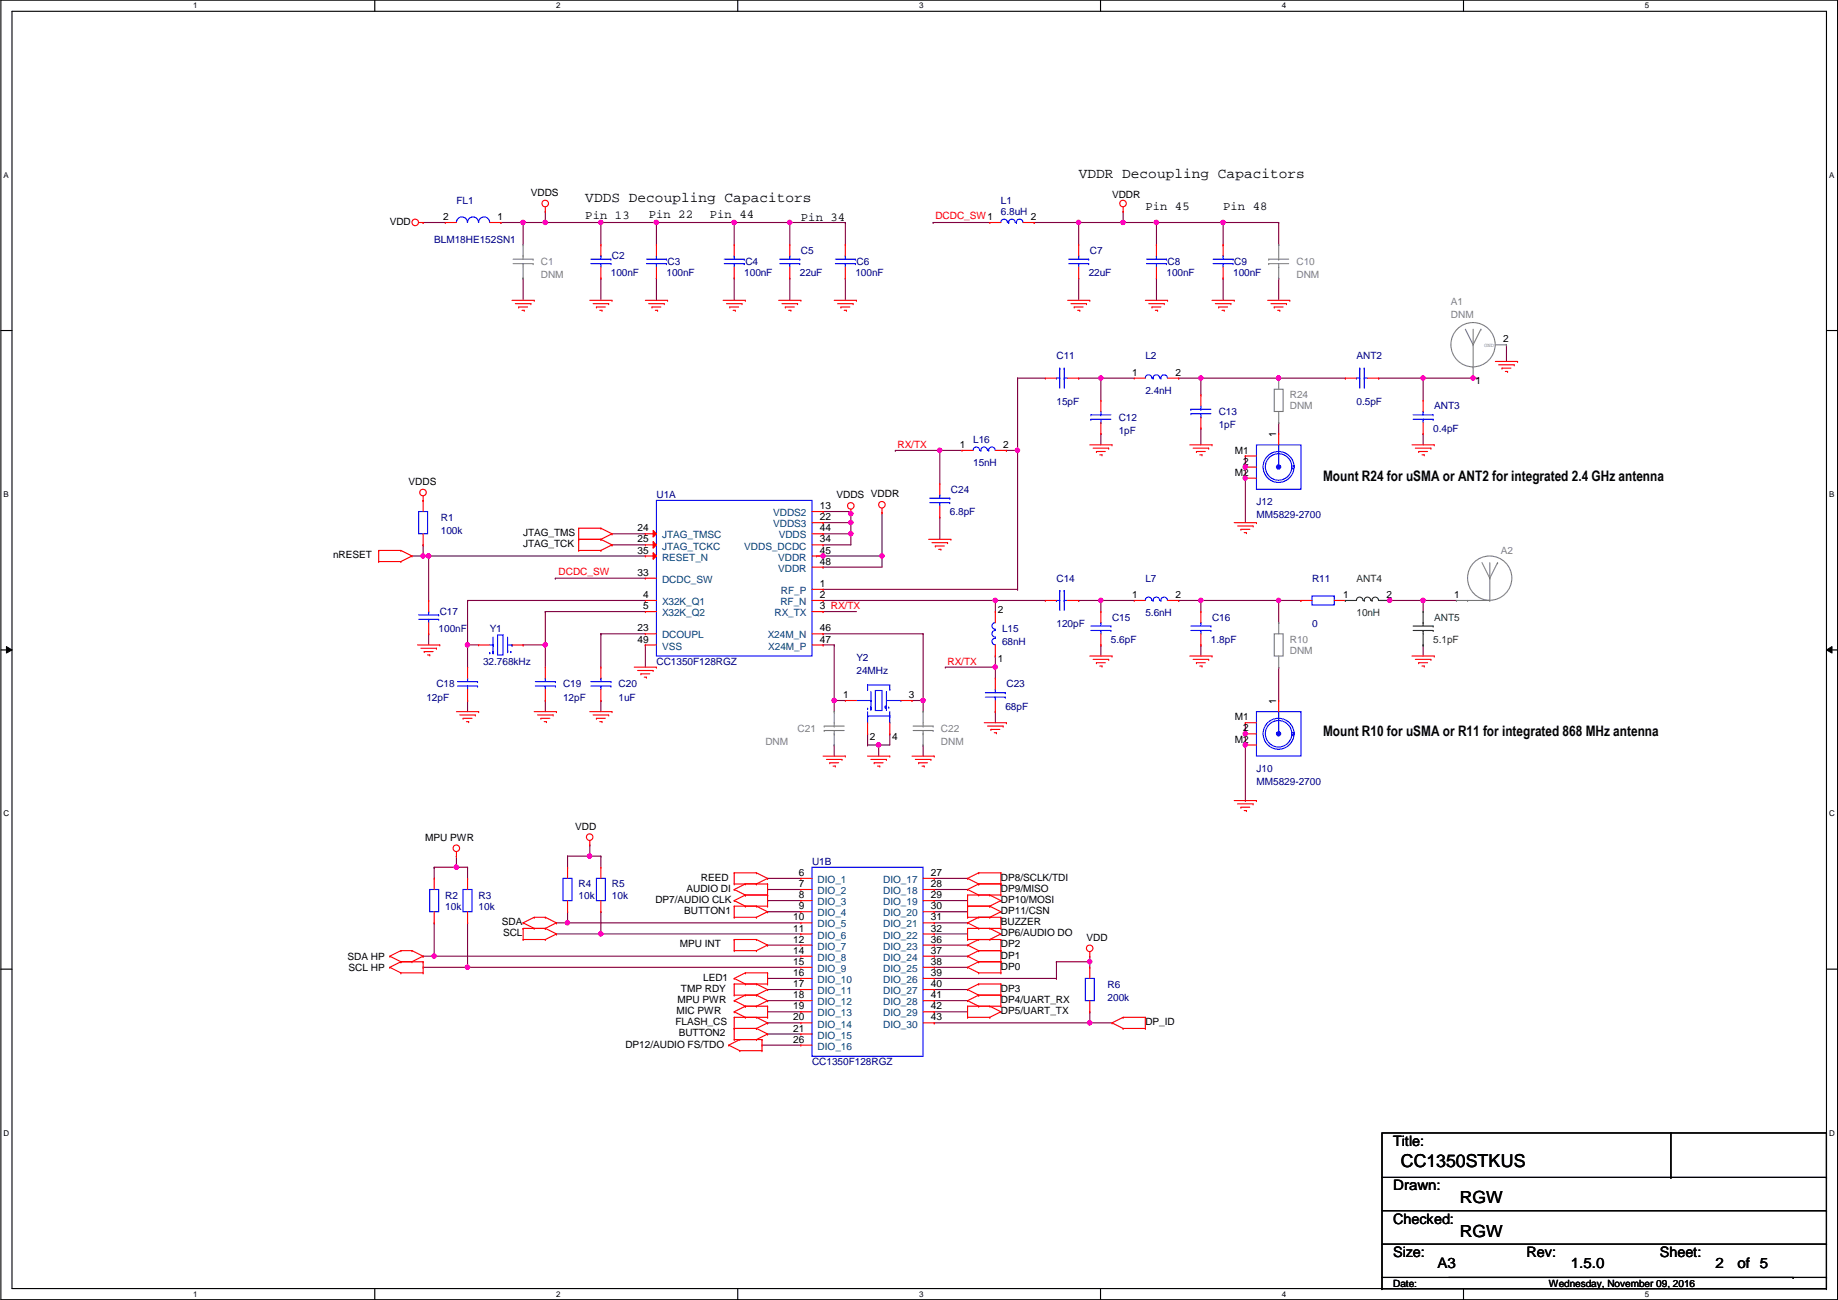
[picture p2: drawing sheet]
<svg xmlns="http://www.w3.org/2000/svg" width="420mm" height="297mm" viewBox="0 0 420 297" stroke-linecap="round" stroke-linejoin="round" font-family="sans-serif">
<defs><g id="words">
<text font-size="4.1" x="320.2" y="266.6">CC1350STKUS</text>
<g font-size="3.8">
<text x="333.7" y="275">RGW</text>
<text x="333.7" y="282.6">RGW</text>
</g>
<g font-size="3.3">
<text x="246.6" y="40.8">VDDR Decoupling Capacitors</text>
<text x="133.8" y="46.1">VDDS Decoupling Capacitors</text>
<text x="302.5" y="109.9">Mount R24 for uSMA or ANT2 for integrated 2.4 GHz antenna</text>
<text x="302.5" y="168.3">Mount R10 for uSMA or R11 for integrated 868 MHz antenna</text>
<text x="318.5" y="261.8">Title:</text>
<text x="318.5" y="272">Drawn:</text>
<text x="318.5" y="279.6">Checked:</text>
<text x="318.5" y="287.2">Size:</text>
<text x="348.9" y="287.2">Rev:</text>
<text x="379.4" y="287.2">Sheet:</text>
<text x="328.6" y="289.8">A3</text>
<text x="359.1" y="289.8">1.5.0</text>
<text x="392.1" y="289.8">2</text>
<text x="397.2" y="289.8">of 5</text>
</g>
<g font-size="2.8">
<text x="133.8" y="50">Pin 13</text>
<text x="148.3" y="49.8">Pin 22</text>
<text x="162.3" y="49.8">Pin 44</text>
<text x="183.1" y="50.5">Pin 34</text>
<text x="261.8" y="48">Pin 45</text>
<text x="279.6" y="48">Pin 48</text>
</g>
<g font-size="2.3" fill="#000080">
<text x="104.3" y="46.6">FL1</text>
<text x="228.8" y="46.6">L1</text>
<text x="228.8" y="49.1">6.8uH</text>
<text x="99.3" y="55.5">BLM18HE152SN1</text>
<text x="139.9" y="59.3">C2</text>
<text x="183.1" y="58">C5</text>
<text x="249.1" y="58">C7</text>
<text x="139.6" y="63.1">100nF</text>
<text x="152.3" y="63.1">100nF</text>
<text x="152.6" y="60.5">C3</text>
<text x="170.1" y="63.1">100nF</text>
<text x="170.4" y="60.5">C4</text>
<text x="182.8" y="63.1">22uF</text>
<text x="195.5" y="63.1">100nF</text>
<text x="195.8" y="60.5">C6</text>
<text x="248.9" y="63.1">22uF</text>
<text x="266.6" y="63.1">100nF</text>
<text x="266.9" y="60.5">C8</text>
<text x="281.9" y="63.1">100nF</text>
<text x="282.1" y="60.5">C9</text>
<text x="241.5" y="82.1">C11</text>
<text x="261.8" y="82.1">L2</text>
<text x="310.1" y="82.1">ANT2</text>
<text x="241.5" y="92.5">15pF</text>
<text x="261.8" y="90">2.4nH</text>
<text x="278.6" y="94.8">C13</text>
<text x="310.1" y="92.5">0.5pF</text>
<text x="327.9" y="93.6">ANT3</text>
<text x="222.5" y="101.2">L16</text>
<text x="255.7" y="96.1">C12</text>
<text x="255.7" y="99.1">1pF</text>
<text x="278.6" y="97.9">1pF</text>
<text x="327.6" y="98.6">0.4pF</text>
<text x="222.5" y="106.5">15nH</text>
<text x="150.1" y="113.9">U1A</text>
<text x="217.4" y="112.6">C24</text>
<text x="100.8" y="119">R1</text>
<text x="217.1" y="117.7">6.8pF</text>
<text x="287.2" y="115.4">J12</text>
<text x="287.2" y="118.4">MM5829-2700</text>
<text x="100.8" y="122">100k</text>
<text x="241.5" y="132.9">C14</text>
<text x="261.8" y="132.9">L7</text>
<text x="299.9" y="132.9">R11</text>
<text x="100.5" y="140.5">C17</text>
<text x="241.5" y="143.3">120pF</text>
<text x="254.2" y="141.8">C15</text>
<text x="261.8" y="140.8">5.6nH</text>
<text x="277.1" y="141.8">C16</text>
<text x="299.9" y="143.3">0</text>
<text x="100.3" y="144.4">100nF</text>
<text x="112" y="144.4">Y1</text>
<text x="229.1" y="144.4">L15</text>
<text x="229.1" y="147.4">68nH</text>
<text x="253.9" y="146.9">5.6pF</text>
<text x="276.8" y="146.9">1.8pF</text>
<text x="110.4" y="152">32.768kHz</text>
<text x="150.1" y="152">CC1350F128RGZ</text>
<text x="195.8" y="151">Y2</text>
<text x="195.8" y="154">24MHz</text>
<text x="97.5" y="160.1">12pF</text>
<text x="99.8" y="157.1">C18</text>
<text x="128.7" y="157.1">C19</text>
<text x="128.7" y="160.1">12pF</text>
<text x="141.4" y="157.1">C20</text>
<text x="141.4" y="160.1">1uF</text>
<text x="230.1" y="157.1">C23</text>
<text x="229.8" y="162.1">68pF</text>
<text x="287.2" y="176.4">J10</text>
<text x="287.2" y="179.4">MM5829-2700</text>
<text x="185.6" y="197.7">U1B</text>
<text x="132.3" y="202.8">R4</text>
<text x="139.9" y="202.8">R5</text>
<text x="101.8" y="205.3">R2</text>
<text x="101.8" y="207.9">10k</text>
<text x="109.4" y="205.3">R3</text>
<text x="109.4" y="207.9">10k</text>
<text x="132.3" y="205.3">10k</text>
<text x="139.9" y="205.3">10k</text>
<text x="253.2" y="225.6">R6</text>
<text x="253.2" y="228.7">200k</text>
<text x="185.6" y="243.4">CC1350F128RGZ</text>
</g>
<g font-size="2.3">
<text x="121.4" y="44.8">VDDS</text>
<text x="254.2" y="45.3">VDDR</text>
<text x="89.1" y="51.4">VDD</text>
<text x="101.3" y="50.3">2</text>
<text x="113.7" y="50.3">1</text>
<text x="235.7" y="50.3">2</text>
<text x="343.6" y="78.2">2</text>
<text x="258.8" y="85.9">1</text>
<text x="268.7" y="85.9">2</text>
<text x="337.3" y="87.7">1</text>
<text x="291.7" y="99.9" transform="rotate(-90 291.7 99.9)">1</text>
<text x="219.4" y="102.4">1</text>
<text x="229.3" y="102.4">2</text>
<text x="282.3" y="103.6">M1</text>
<text x="284.2" y="106.2">2</text>
<text x="93.4" y="110.8">VDDS</text>
<text x="191.2" y="113.9">VDDS VDDR</text>
<text x="282.3" y="108.7">M2</text>
<text x="187.4" y="116.3">13</text>
<text x="187.4" y="118.9">22</text>
<text x="119.6" y="122.5">JTAG_TMS</text>
<text x="119.6" y="125.1">JTAG_TCK</text>
<text x="145.7" y="121.4">24</text>
<text x="145.7" y="124">25</text>
<text x="187.4" y="121.4">44</text>
<text x="187.4" y="124">34</text>
<text x="76.1" y="127.6">nRESET</text>
<text x="145.7" y="126.5">35</text>
<text x="145.7" y="131.6">33</text>
<text x="187.4" y="126.5">45</text>
<text x="187.4" y="129">48</text>
<text x="147" y="136.7">4</text>
<text x="187.4" y="134.1">1</text>
<text x="187.4" y="136.7">2</text>
<text x="258.8" y="136.7">1</text>
<text x="268.7" y="136.7">2</text>
<text x="307" y="136.7">1</text>
<text x="316.9" y="136.7">2</text>
<text x="332.4" y="136.7">1</text>
<text x="147" y="139.2">5</text>
<text x="187.4" y="139.2">3 RX/TX</text>
<text x="228.1" y="140">2</text>
<text x="145.7" y="144.3">23</text>
<text x="145.7" y="146.8">49</text>
<text x="187.4" y="144.3">46</text>
<text x="187.4" y="146.8">47</text>
<text x="228.1" y="151.2">1</text>
<text x="192.7" y="159.5">1</text>
<text x="207.7" y="159.5">3</text>
<text x="291.7" y="160.8" transform="rotate(-90 291.7 160.8)">1</text>
<text x="282.3" y="164.6">M1</text>
<text x="284.2" y="167.1">2</text>
<text x="198.9" y="169">2</text>
<text x="204" y="169">4</text>
<text x="282.3" y="169.7">M2</text>
<text x="131.5" y="189.6">VDD</text>
<text x="97.2" y="192.1">MPU PWR</text>
<text x="156.9" y="203.8">AUDIO DI</text>
<text x="160.2" y="201.3">REED</text>
<text x="182.6" y="200.2">6</text>
<text x="182.6" y="202.7">7</text>
<text x="212.8" y="200.2">27</text>
<text x="212.8" y="202.7">28</text>
<text x="228.8" y="203.8">DP9/MISO</text>
<text x="228.8" y="201.3">DP8/SCLK/TDI</text>
<text x="149.8" y="206.3">DP7/AUDIO CLK</text>
<text x="156.4" y="208.9">BUTTON1</text>
<text x="182.6" y="205.2">8</text>
<text x="182.6" y="207.8">9</text>
<text x="212.8" y="205.2">29</text>
<text x="212.8" y="207.8">30</text>
<text x="228.8" y="206.3">DP10/MOSI</text>
<text x="228.8" y="208.9">DP11/CSN</text>
<text x="114.8" y="211.4">SDA</text>
<text x="115" y="214">SCL</text>
<text x="181.3" y="210.3">10</text>
<text x="181.3" y="212.9">11</text>
<text x="181.3" y="215.4">12</text>
<text x="212.8" y="210.3">31</text>
<text x="212.8" y="212.9">32</text>
<text x="212.8" y="215.4">36</text>
<text x="228.8" y="211.4">BUZZER</text>
<text x="228.8" y="214">DP6/AUDIO DO</text>
<text x="248.4" y="215">VDD</text>
<text x="79.4" y="219.3">SDA HP</text>
<text x="79.7" y="221.8">SCL HP</text>
<text x="155.4" y="216.5">MPU INT</text>
<text x="181.3" y="217.9">14</text>
<text x="181.3" y="220.5">15</text>
<text x="212.8" y="217.9">37</text>
<text x="212.8" y="220.5">38</text>
<text x="228.8" y="216.5">DP2</text>
<text x="228.8" y="219">DP1</text>
<text x="228.8" y="221.6">DP0</text>
<text x="155.6" y="226.7">TMP RDY</text>
<text x="160.7" y="224.1">LED1</text>
<text x="181.3" y="223">16</text>
<text x="181.3" y="225.6">17</text>
<text x="212.8" y="223">39</text>
<text x="212.8" y="225.6">40</text>
<text x="228.8" y="226.7">DP3</text>
<text x="154.6" y="231.7">MIC PWR</text>
<text x="154.9" y="229.2">MPU PWR</text>
<text x="181.3" y="228.1">18</text>
<text x="181.3" y="230.6">19</text>
<text x="181.3" y="233.2">20</text>
<text x="212.8" y="228.1">41</text>
<text x="212.8" y="230.6">42</text>
<text x="212.8" y="233.2">43</text>
<text x="228.8" y="229.2">DP4/UART_RX</text>
<text x="228.8" y="231.7">DP5/UART_TX</text>
<text x="142.9" y="239.4">DP12/AUDIO FS/TDO</text>
<text x="154.4" y="234.3">FLASH_CS</text>
<text x="155.1" y="236.8">BUTTON2</text>
<text x="181.3" y="235.7">21</text>
<text x="181.3" y="238.3">26</text>
<text x="261.8" y="234.3">DP_ID</text>
<text x="318.5" y="294">Date:</text>
<text x="354" y="294">Wednesday, November 09, 2016</text>
</g>
<g font-size="2.3" fill="#f00">
<text x="213.8" y="50.1">DCDC_SW1</text>
<text x="205.2" y="102.4">RX/TX</text>
<text x="127.7" y="131.4">DCDC_SW</text>
<text x="216.6" y="151.9">RX/TX</text>
</g>
<g font-size="2.3" fill="#808080">
<text x="123.6" y="60.5">C1</text>
<text x="123.6" y="63.6">DNM</text>
<text x="296.4" y="60.5">C10</text>
<text x="296.4" y="63.6">DNM</text>
<text x="331.7" y="69.7">A1</text>
<text x="331.7" y="72.7">DNM</text>
<text x="294.8" y="91">R24</text>
<text x="294.8" y="93.6">DNM</text>
<text x="343.1" y="126.6">A2</text>
<text x="294.8" y="146.9">R10</text>
<text x="294.8" y="149.4">DNM</text>
<text x="182.3" y="167.2">C21</text>
<text x="215.1" y="167.2">C22</text>
<text x="175" y="170.3">DNM</text>
<text x="215.1" y="170.3">DNM</text>
</g>
<g font-size="2.3" fill="#004080">
<text x="176.7" y="117.9">VDDS2</text>
<text x="151.3" y="123">JTAG_TMSC</text>
<text x="151.3" y="125.6">JTAG_TCKC</text>
<text x="170.1" y="125.6">VDDS_DCDC</text>
<text x="176.7" y="120.5">VDDS3</text>
<text x="178" y="123">VDDS</text>
<text x="151.3" y="128.1">RESET_N</text>
<text x="177.9" y="128.1">VDDR</text>
<text x="177.9" y="130.6">VDDR</text>
<text x="151.3" y="133.2">DCDC_SW</text>
<text x="178.5" y="135.7">RF_P</text>
<text x="151.3" y="138.3">X32K_Q1</text>
<text x="151.3" y="140.8">X32K_Q2</text>
<text x="177.1" y="140.8">RX_TX</text>
<text x="178.4" y="138.3">RF_N</text>
<text x="151.3" y="145.9">DCOUPL</text>
<text x="151.3" y="148.4">VSS</text>
<text x="175.5" y="145.9">X24M_N</text>
<text x="175.6" y="148.4">X24M_P</text>
<text x="186.9" y="201.8">DIO_1</text>
<text x="201.9" y="201.8">DIO_17</text>
<text x="186.9" y="204.3">DIO_2</text>
<text x="186.9" y="206.8">DIO_3</text>
<text x="186.9" y="209.4">DIO_4</text>
<text x="201.9" y="204.3">DIO_18</text>
<text x="201.9" y="206.8">DIO_19</text>
<text x="201.9" y="209.4">DIO_20</text>
<text x="186.9" y="211.9">DIO_5</text>
<text x="186.9" y="214.5">DIO_6</text>
<text x="201.9" y="211.9">DIO_21</text>
<text x="201.9" y="214.5">DIO_22</text>
<text x="186.9" y="217">DIO_7</text>
<text x="186.9" y="219.5">DIO_8</text>
<text x="201.9" y="217">DIO_23</text>
<text x="201.9" y="219.5">DIO_24</text>
<text x="186.9" y="222.1">DIO_9</text>
<text x="186.9" y="224.6">DIO_10</text>
<text x="186.9" y="227.2">DIO_11</text>
<text x="201.9" y="222.1">DIO_25</text>
<text x="201.9" y="224.6">DIO_26</text>
<text x="201.9" y="227.2">DIO_27</text>
<text x="186.9" y="229.7">DIO_12</text>
<text x="186.9" y="232.2">DIO_13</text>
<text x="201.9" y="229.7">DIO_28</text>
<text x="201.9" y="232.2">DIO_29</text>
<text x="186.9" y="234.8">DIO_14</text>
<text x="186.9" y="237.3">DIO_15</text>
<text x="186.9" y="239.9">DIO_16</text>
<text x="201.9" y="234.8">DIO_30</text>
</g>
<g font-size="2.3" fill="#008000">
<text x="310.1" y="132.9">ANT4</text>
<text x="310.1" y="140.8">10nH</text>
<text x="327.9" y="141.8">ANT5</text>
<text x="327.6" y="146.9">5.1pF</text>
</g>
<g font-size="1.8">
<text x="44.2" y="1.9">1</text>
<text x="127.1" y="1.9">2</text>
<text x="210.1" y="1.9">3</text>
<text x="293" y="1.9">4</text>
<text x="376" y="1.9">5</text>
<text x=".8" y="40.6">A</text>
<text x="418.2" y="40.6">A</text>
<text x=".8" y="113.6">B</text>
<text x="418.2" y="113.6">B</text>
<text x=".8" y="186.6">C</text>
<text x="418.2" y="186.6">C</text>
<text x=".8" y="259.5">D</text>
<text x="418.2" y="259.5">D</text>
<text x="44.2" y="296.3">1</text>
<text x="127.1" y="296.3">2</text>
<text x="210.1" y="296.3">3</text>
<text x="293" y="296.3">4</text>
<text x="376" y="296.3">5</text>
</g>
<text font-size="1.3" fill="#808080" x="339.3" y="79.3">GND</text>
</g></defs>
<path d="M.2 0h419.9v297h-419.9zM2.7 2.6h414.8v291.8h-414.8z" fill="none" stroke="#000" stroke-width=".25"/>
<g fill="#fff">
<path d="M44.2 .3h1v2h-1z"/>
<path d="M44.2 294.7h1v2h-1z"/>
</g>
<path d="M85.7 0v2.6M85.7 294.4v2.6" fill="none" stroke="#000" stroke-width=".25"/>
<g fill="#fff">
<path d="M127.1 .3h1v2h-1z"/>
<path d="M127.1 294.7h1v2h-1z"/>
</g>
<path d="M168.6 0v2.6M168.6 294.4v2.6" fill="none" stroke="#000" stroke-width=".25"/>
<g fill="#fff">
<path d="M210.1 .3h1v2h-1z"/>
<path d="M210.1 294.7h1v2h-1z"/>
</g>
<path d="M251.6 0v2.6M251.6 294.4v2.6" fill="none" stroke="#000" stroke-width=".25"/>
<g fill="#fff">
<path d="M293 .3h1v2h-1z"/>
<path d="M293 294.7h1v2h-1z"/>
</g>
<path d="M334.5 0v2.6M334.5 294.4v2.6" fill="none" stroke="#000" stroke-width=".25"/>
<g fill="#fff">
<path d="M376 .3h1v2h-1z"/>
<path d="M376 294.7h1v2h-1z"/>
<path d="M.8 39h1.2v2h-1.2z"/>
<path d="M418.2 39h1.1v2h-1.1z"/>
<path d="M.8 112h1.2v2h-1.2z"/>
<path d="M418.2 112h1.1v2h-1.1z"/>
</g>
<path d="M.2 75.5h2.5M417.5 75.5h2.6" fill="none" stroke="#000" stroke-width=".25"/>
<g fill="#fff">
<path d="M.8 185h1.3v1.9h-1.3z"/>
<path d="M418.2 185h1.2v1.9h-1.2z"/>
</g>
<path d="M.2 148.5h2.5M417.5 148.5h2.6" fill="none" stroke="#000" stroke-width=".25"/>
<path d="M1.5 147.7l1.2 .8-1.2 .7zM417.5 148.5l1.3-.8v1.5z" fill="#000"/>
<path d="M1.5 147.7l1.2 .8-1.2 .7zM417.5 148.5l1.3-.8v1.5z" fill="none" stroke="#000" stroke-width=".23"/>
<g fill="#fff">
<path d="M.8 257.9h1.3v2h-1.3z"/>
<path d="M418.2 257.9h1.2v2h-1.2z"/>
</g>
<path d="M.2 221.4h2.5M417.5 221.4h2.6" fill="none" stroke="#000" stroke-width=".25"/>
<g fill="none" stroke="#800040" stroke-width=".25">
<path d="M193.2 50.8h.1M193.2 50.8v5.1M180.5 63.5h.1M180.5 63.5v5.1M193.2 63.5h.1M193.2 63.5v5.1M213.6 218.5h.1M213.6 215.9h.1M213.6 218.5h7.6M213.6 215.9h7.6M213.6 226.1h.1M213.6 221h.1"/>
<path d="M213.6 231.2h.1M213.6 233.7h.1M213.6 233.7h40.6M213.6 226.1h7.6M213.6 223.6h27.9M213.6 221h7.6M213.6 231.2h7.6M241.5 223.6h.1M249.1 233.7h.1M249.1 231.2h.1M249.1 231.2v2.5"/>
</g>
<circle cx="249.1" cy="233.7" r=".49" fill="#f0f"/>
<circle cx="249.1" cy="233.7" r=".49" fill="none" stroke="#f0f" stroke-width=".25"/>
<path d="M96.7 50.8h.1M96.7 50.8h5.1M119.6 50.8h.1M119.6 50.8v5.1M167.8 63.5h.1M167.8 63.5v5.1M106.9 137.2h.1M106.9 137.2h40.6M137.4 144.8h.1M137.4 144.8h10.1" fill="none" stroke="#800040" stroke-width=".25"/>
<circle cx="119.6" cy="50.8" r=".49" fill="#f0f"/>
<circle cx="119.6" cy="50.8" r=".49" fill="none" stroke="#f0f" stroke-width=".25"/>
<path d="M114.5 50.8h.1M114.5 50.8h5.1M188.2 119.4h.1M188.2 119.4h6.3M188.2 124.5h.1M194.5 122h.1M194.5 122v2.5h-6.3" fill="none" stroke="#800040" stroke-width=".25"/>
<circle cx="194.5" cy="119.4" r=".49" fill="#f0f"/>
<circle cx="194.5" cy="119.4" r=".49" fill="none" stroke="#f0f" stroke-width=".25"/>
<path d="M188.2 116.9h.1M188.2 116.9h6.3M194.5 116.9h.1M194.5 116.9v.5M188.2 122h.1M188.2 122h6.3" fill="none" stroke="#800040" stroke-width=".25"/>
<circle cx="194.5" cy="117.4" r=".49" fill="#f0f"/>
<circle cx="194.5" cy="117.4" r=".49" fill="none" stroke="#f0f" stroke-width=".25"/>
<path d="M186.6 127h.1M186.6 127h1.6" fill="none" stroke="#800040" stroke-width=".25"/>
<circle cx="188.1" cy="127" r=".49" fill="#f0f"/>
<circle cx="188.1" cy="127" r=".49" fill="none" stroke="#f0f" stroke-width=".25"/>
<path d="M213.3 50.8h.1M213.3 50.8h13M194.5 119.4h.1M194.5 119.4v2.6M201.6 117.1h.1M201.6 117.1v12.5h-13.4M126.9 132.1h.1M126.9 132.1h20.6M188.2 129.6h.1M201.6 127h.1" fill="none" stroke="#800040" stroke-width=".25"/>
<circle cx="194.5" cy="121.9" r=".49" fill="#f0f"/>
<circle cx="194.5" cy="121.9" r=".49" fill="none" stroke="#f0f" stroke-width=".25"/>
<g fill="none" stroke="#800040" stroke-width=".25">
<path d="M137.4 63.5h.1M137.4 63.5v5.1M139.9 122h.1M139.9 124.5h.1M139.9 122h7.6M139.9 124.5h7.6M99.3 198.2h.1M99.3 198.2v2.5M104.3 195.6h.1M104.3 195.6v2.6h-5M106.9 198.2h.1M106.9 198.2v2.5"/>
<path d="M129.7 195.6h.1M129.7 195.6v2.6M96.7 218.5h.1M99.3 210.9h.1M99.3 210.9v7.6h-2.6M106.9 210.9h.1M106.9 210.9v10.1h-10.2M96.7 221h.1"/>
</g>
<circle cx="104.3" cy="198.1" r=".49" fill="#f0f"/>
<circle cx="104.3" cy="198.1" r=".49" fill="none" stroke="#f0f" stroke-width=".25"/>
<path d="M104.3 198.2h.1M104.3 198.2h2.6M129.7 195.6h.1M129.7 195.6h5.1" fill="none" stroke="#800040" stroke-width=".25"/>
<circle cx="134.8" cy="195.6" r=".49" fill="#f0f"/>
<circle cx="134.8" cy="195.6" r=".49" fill="none" stroke="#f0f" stroke-width=".25"/>
<g fill="none" stroke="#800040" stroke-width=".25">
<path d="M190.7 160.1h.1M190.7 170.2h.1M190.7 160.1h2.5M190.7 160.1v2.5M190.7 170.2v2.6M198.3 167.7h.1M198.3 170.2h.1M198.3 167.7v2.5M200.9 170.2h.1M200.9 170.2v2.6M203.4 167.7h.1M203.4 167.7v2.5h-5.1"/>
<path d="M134.8 193.1h.1M134.8 195.6h.1M134.8 193.1v2.5M134.8 195.6h2.6M137.4 195.6h.1M137.4 195.6v2.6"/>
</g>
<circle cx="200.8" cy="170.2" r=".49" fill="#f0f"/>
<circle cx="200.8" cy="170.2" r=".49" fill="none" stroke="#f0f" stroke-width=".25"/>
<path d="M94.2 127h2.5M96.7 127h.1M98 144.8h.1M98 144.8v2.6M208.5 160.1h.1M208.5 160.1h2.5M211 160.1h.1M211 170.2h.1M211 160.1v2.5M211 170.2v2.6" fill="none" stroke="#800040" stroke-width=".25"/>
<circle cx="96.7" cy="127" r=".49" fill="#f0f"/>
<circle cx="96.7" cy="127" r=".49" fill="none" stroke="#f0f" stroke-width=".25"/>
<path d="M96.7 124.5h.1M96.7 124.5v2.5M99.3 218.5h.1M99.3 218.5h83.8" fill="none" stroke="#800040" stroke-width=".25"/>
<circle cx="99.2" cy="218.5" r=".49" fill="#f0f"/>
<circle cx="99.2" cy="218.5" r=".49" fill="none" stroke="#f0f" stroke-width=".25"/>
<path d="M106.9 221h.1M106.9 221h76.2" fill="none" stroke="#800040" stroke-width=".25"/>
<circle cx="106.9" cy="221" r=".49" fill="#f0f"/>
<circle cx="106.9" cy="221" r=".49" fill="none" stroke="#f0f" stroke-width=".25"/>
<path d="M194.5 117.4h.1M194.5 117.4v2M98 127h.1M98 127v10.2M98 127h49.5" fill="none" stroke="#800040" stroke-width=".25"/>
<circle cx="98" cy="127" r=".49" fill="#f0f"/>
<circle cx="98" cy="127" r=".49" fill="none" stroke="#f0f" stroke-width=".25"/>
<path d="M106.9 137.2h.1M106.9 137.2v10.2M124.7 139.7h.1M124.7 139.7v12.7M124.7 139.7h22.8M119.6 147.4h.1M119.6 147.4h5.1M124.7 147.4h.1M106.9 160.1h.1M106.9 160.1v2.5M124.7 160.1h.1M124.7 160.1v2.5" fill="none" stroke="#800040" stroke-width=".25"/>
<circle cx="124.6" cy="147.3" r=".49" fill="#f0f"/>
<circle cx="124.6" cy="147.3" r=".49" fill="none" stroke="#f0f" stroke-width=".25"/>
<path d="M106.9 147.4h.1M106.9 147.4h2.5M106.9 147.4v5" fill="none" stroke="#800040" stroke-width=".25"/>
<circle cx="106.9" cy="147.3" r=".49" fill="#f0f"/>
<circle cx="106.9" cy="147.3" r=".49" fill="none" stroke="#f0f" stroke-width=".25"/>
<g fill="none" stroke="#800040" stroke-width=".25">
<path d="M119.6 50.8h.1M119.6 50.8h17.8M124.7 48.3h.1M124.7 50.8h.1M124.7 48.3v2.5M119.6 63.5h.1M119.6 63.5v5.1M150.1 63.5h.1M150.1 63.5v5.1M137.4 144.8h.1M137.4 144.8v7.6M137.4 160.1h.1"/>
<path d="M137.4 160.1v2.5"/>
</g>
<circle cx="137.3" cy="50.8" r=".49" fill="#f0f"/>
<circle cx="137.3" cy="50.8" r=".49" fill="none" stroke="#f0f" stroke-width=".25"/>
<circle cx="124.6" cy="50.8" r=".49" fill="#f0f"/>
<circle cx="124.6" cy="50.8" r=".49" fill="none" stroke="#f0f" stroke-width=".25"/>
<path d="M137.4 50.8h.1M137.4 50.8v5.1M137.4 50.8h30.4M150.1 50.8h.1M150.1 50.8v5.1" fill="none" stroke="#800040" stroke-width=".25"/>
<circle cx="167.8" cy="50.8" r=".49" fill="#f0f"/>
<circle cx="167.8" cy="50.8" r=".49" fill="none" stroke="#f0f" stroke-width=".25"/>
<circle cx="150" cy="50.8" r=".49" fill="#f0f"/>
<circle cx="150" cy="50.8" r=".49" fill="none" stroke="#f0f" stroke-width=".25"/>
<path d="M167.8 50.8h.1M167.8 50.8v5.1M167.8 50.8h25.4M180.5 50.8h.1M180.5 50.8v5.1" fill="none" stroke="#800040" stroke-width=".25"/>
<circle cx="180.5" cy="50.8" r=".49" fill="#f0f"/>
<circle cx="180.5" cy="50.8" r=".49" fill="none" stroke="#f0f" stroke-width=".25"/>
<g fill="none" stroke="#800040" stroke-width=".25">
<path d="M127.2 213.4h.1M127.2 210.9h.1M127.2 213.4h10.2M127.2 210.9h55.9M129.7 208.3h.1M129.7 210.9h.1M129.7 208.3v2.6M175.5 215.9h.1M175.5 215.9h7.6M175.5 226.1h.1M175.5 231.2h.1M175.5 226.1h7.6"/>
<path d="M175.5 231.2h7.6M213.6 228.6h.1M213.6 228.6h7.6"/>
</g>
<circle cx="129.7" cy="210.8" r=".49" fill="#f0f"/>
<circle cx="129.7" cy="210.8" r=".49" fill="none" stroke="#f0f" stroke-width=".25"/>
<path d="M137.4 208.3h.1M137.4 213.4h.1M137.4 208.3v5.1M137.4 213.4h45.7" fill="none" stroke="#800040" stroke-width=".25"/>
<circle cx="137.3" cy="213.4" r=".49" fill="#f0f"/>
<circle cx="137.3" cy="213.4" r=".49" fill="none" stroke="#f0f" stroke-width=".25"/>
<g fill="none" stroke="#800040" stroke-width=".25">
<path d="M188.2 144.8h.1M188.2 144.8h22.8M211 144.8h.1M211 144.8v15.3M175.5 200.7h.1M175.5 203.2h.1M175.5 205.8h.1M175.5 208.3h.1M175.5 200.7h7.6M175.5 203.2h7.6M175.5 205.8h7.6M175.5 208.3h7.6"/>
<path d="M213.6 205.8h.1M213.6 208.3h.1M213.6 210.9h.1M213.6 213.4h.1M213.6 200.7h.1M213.6 200.7h7.6M213.6 205.8h7.6M213.6 208.3h7.6M213.6 210.9h7.6M213.6 213.4h7.6M175.5 228.6h.1M175.5 223.6h.1"/>
<path d="M175.5 233.7h.1M175.5 236.3h.1M175.5 228.6h7.6M175.5 223.6h7.6M175.5 233.7h7.6M175.5 236.3h7.6"/>
</g>
<circle cx="211" cy="160" r=".49" fill="#f0f"/>
<circle cx="211" cy="160" r=".49" fill="none" stroke="#f0f" stroke-width=".25"/>
<path d="M236.4 50.8h.1M236.4 50.8h10.2" fill="none" stroke="#800040" stroke-width=".25"/>
<circle cx="246.6" cy="50.8" r=".49" fill="#f0f"/>
<circle cx="246.6" cy="50.8" r=".49" fill="none" stroke="#f0f" stroke-width=".25"/>
<g fill="none" stroke="#800040" stroke-width=".25">
<path d="M292.3 55.9h.1M292.3 50.8v5.1M264.4 63.5h.1M264.4 63.5v5.1M279.6 63.5h.1M279.6 63.5v5.1M292.3 63.5h.1M292.3 63.5v5.1M147.5 147.4h.1M147.5 147.4v5M188.2 147.4h.1M188.2 147.4h2.5"/>
<path d="M190.7 147.4h.1M190.7 147.4v12.7"/>
</g>
<circle cx="190.7" cy="160" r=".49" fill="#f0f"/>
<circle cx="190.7" cy="160" r=".49" fill="none" stroke="#f0f" stroke-width=".25"/>
<path d="M188.2 139.7h.1M188.2 139.7h7.6M251.7 137.2h.1M251.7 137.2v2.5" fill="none" stroke="#800040" stroke-width=".25"/>
<circle cx="251.6" cy="137.2" r=".49" fill="#f0f"/>
<circle cx="251.6" cy="137.2" r=".49" fill="none" stroke="#f0f" stroke-width=".25"/>
<path d="M315.2 86.4h.1M315.2 86.4h10.1M251.7 137.2h.1M251.7 137.2h7.6M251.7 147.4h.1M251.7 147.4v2.5" fill="none" stroke="#800040" stroke-width=".25"/>
<circle cx="325.3" cy="86.4" r=".49" fill="#f0f"/>
<circle cx="325.3" cy="86.4" r=".49" fill="none" stroke="#f0f" stroke-width=".25"/>
<path d="M251.7 86.4h.1M251.7 86.4v5.1M251.7 86.4h7.6M188.2 134.7h.1M188.2 134.7h44.4" fill="none" stroke="#800040" stroke-width=".25"/>
<circle cx="251.6" cy="86.4" r=".49" fill="#f0f"/>
<circle cx="251.6" cy="86.4" r=".49" fill="none" stroke="#f0f" stroke-width=".25"/>
<path d="M269.4 86.4h.1M269.4 86.4h22.9M292.3 86.4h.1" fill="none" stroke="#800040" stroke-width=".25"/>
<circle cx="274.5" cy="86.4" r=".49" fill="#f0f"/>
<circle cx="274.5" cy="86.4" r=".49" fill="none" stroke="#f0f" stroke-width=".25"/>
<circle cx="292.3" cy="86.4" r=".49" fill="#f0f"/>
<circle cx="292.3" cy="86.4" r=".49" fill="none" stroke="#f0f" stroke-width=".25"/>
<path d="M188.2 137.2h.1M188.2 137.2h39.3" fill="none" stroke="#800040" stroke-width=".25"/>
<circle cx="227.5" cy="137.2" r=".49" fill="#f0f"/>
<circle cx="227.5" cy="137.2" r=".49" fill="none" stroke="#f0f" stroke-width=".25"/>
<path d="M232.6 86.4h.1M232.6 86.4v16.5M315.2 137.2h2.5M317.7 137.2h.1" fill="none" stroke="#800040" stroke-width=".25"/>
<circle cx="317.7" cy="137.2" r=".49" fill="#f0f"/>
<circle cx="317.7" cy="137.2" r=".49" fill="none" stroke="#f0f" stroke-width=".25"/>
<path d="M232.6 86.4h.1M232.6 86.4h6.4M204.7 102.9h.1M204.7 102.9h10.1M230.1 102.9h.1M230.1 102.9h2.5M246.6 137.2h.1M246.6 137.2h5.1M216.1 152.4h.1M216.1 152.4h11.4" fill="none" stroke="#800040" stroke-width=".25"/>
<circle cx="214.8" cy="102.9" r=".49" fill="#f0f"/>
<circle cx="214.8" cy="102.9" r=".49" fill="none" stroke="#f0f" stroke-width=".25"/>
<g fill="none" stroke="#800040" stroke-width=".25">
<path d="M344.4 78.8h.1M344.4 78.8v3.8M336.8 86.4h.1M336.8 86.4h1.2M214.8 118.2h.1M214.8 102.9h.1M214.8 102.9v7.6M214.8 118.2v5M214.8 102.9h5.1M274.5 147.4h.1M274.5 147.4v2.5M227.5 162.6h.1"/>
<path d="M227.5 162.6v2.5"/>
</g>
<circle cx="336.7" cy="86.4" r=".49" fill="#f0f"/>
<circle cx="336.7" cy="86.4" r=".49" fill="none" stroke="#f0f" stroke-width=".25"/>
<path d="M227.5 152.4h.1M227.5 149.9h.1M227.5 149.9v5.1" fill="none" stroke="#800040" stroke-width=".25"/>
<circle cx="227.5" cy="152.4" r=".49" fill="#f0f"/>
<circle cx="227.5" cy="152.4" r=".49" fill="none" stroke="#f0f" stroke-width=".25"/>
<g fill="none" stroke="#800040" stroke-width=".25">
<path d="M246.6 86.4h.1M246.6 86.4h5.1M251.7 99.1h.1M251.7 99.1v2.5M274.5 86.4h.1M274.5 97.8h.1M274.5 86.4v3.8M274.5 97.8v3.8M325.3 99.1h.1M325.3 86.4h.1M325.3 86.4v5.1M325.3 99.1v2.5"/>
<path d="M325.3 86.4h11.5M188.2 127h.1M188.2 127h13.4M227.5 137.2h.1M227.5 137.2v2.5M227.5 137.2h11.5M269.4 137.2h.1M269.4 137.2h5.1M325.3 137.2h.1M325.3 137.2h7.6M325.3 147.4h.1M325.3 147.4v2.5"/>
<path d="M213.6 203.2h.1M213.6 203.2h7.6M174.2 238.8h.1M174.2 238.8h8.9"/>
</g>
<circle cx="201.6" cy="127" r=".49" fill="#f0f"/>
<circle cx="201.6" cy="127" r=".49" fill="none" stroke="#f0f" stroke-width=".25"/>
<path d="M246.6 50.8h.1M246.6 50.8h10.1M246.6 63.5h.1M246.6 63.5v5.1M274.5 137.2h.1M274.5 137.2v2.5M325.3 137.2h.1M325.3 137.2v2.5M249.1 219.8h.1M249.1 218.5v1.3" fill="none" stroke="#800040" stroke-width=".25"/>
<circle cx="256.7" cy="50.8" r=".49" fill="#f0f"/>
<circle cx="256.7" cy="50.8" r=".49" fill="none" stroke="#f0f" stroke-width=".25"/>
<path d="M246.6 50.8h.1M246.6 50.8v5.1M256.7 48.3h.1M256.7 48.3v2.5h22.9M264.4 50.8h.1M264.4 55.9h.1M264.4 50.8v5.1M279.6 55.9h.1M279.6 50.8h.1M279.6 50.8v5.1" fill="none" stroke="#800040" stroke-width=".25"/>
<circle cx="264.3" cy="50.8" r=".49" fill="#f0f"/>
<circle cx="264.3" cy="50.8" r=".49" fill="none" stroke="#f0f" stroke-width=".25"/>
<circle cx="279.6" cy="50.8" r=".49" fill="#f0f"/>
<circle cx="279.6" cy="50.8" r=".49" fill="none" stroke="#f0f" stroke-width=".25"/>
<path d="M279.6 50.8h12.7M292.3 50.8h.1M274.5 137.2h.1M274.5 137.2h17.8M284.7 167.7h.1M284.7 165.1v2.6M241.5 219.8h.1M241.5 219.8v3.8M241.5 219.8h7.6" fill="none" stroke="#800040" stroke-width=".25"/>
<circle cx="292.3" cy="137.2" r=".49" fill="#f0f"/>
<circle cx="292.3" cy="137.2" r=".49" fill="none" stroke="#f0f" stroke-width=".25"/>
<circle cx="274.5" cy="137.2" r=".49" fill="#f0f"/>
<circle cx="274.5" cy="137.2" r=".49" fill="none" stroke="#f0f" stroke-width=".25"/>
<path d="M292.3 152.4h.1M292.3 152.4v7.7M284.7 170.2h.1M284.7 167.7v2.5" fill="none" stroke="#800040" stroke-width=".25"/>
<circle cx="284.7" cy="167.7" r=".49" fill="#f0f"/>
<circle cx="284.7" cy="167.7" r=".49" fill="none" stroke="#f0f" stroke-width=".25"/>
<circle cx="284.7" cy="170.2" r=".49" fill="#f0f"/>
<circle cx="284.7" cy="170.2" r=".49" fill="none" stroke="#f0f" stroke-width=".25"/>
<path d="M232.6 102.9v31.8M232.6 134.7h.1M297.4 137.2h.1M297.4 137.2h-5.1v5.1M292.3 142.3h.1M284.7 170.2v12.7M284.7 182.9h.1" fill="none" stroke="#800040" stroke-width=".25"/>
<circle cx="232.6" cy="102.9" r=".49" fill="#f0f"/>
<circle cx="232.6" cy="102.9" r=".49" fill="none" stroke="#f0f" stroke-width=".25"/>
<path d="M292.3 96.6h.1M292.3 96.6v2.5M284.7 104.2h.1M284.7 106.7h.1M284.7 104.2v5.1" fill="none" stroke="#800040" stroke-width=".25"/>
<circle cx="284.7" cy="106.7" r=".49" fill="#f0f"/>
<circle cx="284.7" cy="106.7" r=".49" fill="none" stroke="#f0f" stroke-width=".25"/>
<path d="M284.7 109.3h.1M284.7 109.3v10.1" fill="none" stroke="#800040" stroke-width=".25"/>
<circle cx="284.7" cy="109.2" r=".49" fill="#f0f"/>
<circle cx="284.7" cy="109.2" r=".49" fill="none" stroke="#f0f" stroke-width=".25"/>
<path d="M292.3 86.4h15.2M307.5 86.4h.1M249.1 219.8h.1M249.1 219.8v1.2" fill="none" stroke="#800040" stroke-width=".25"/>
<circle cx="249.1" cy="219.7" r=".49" fill="#f0f"/>
<circle cx="249.1" cy="219.7" r=".49" fill="none" stroke="#f0f" stroke-width=".25"/>
<path d="M317.7 137.2h7.6M325.3 137.2h.1" fill="none" stroke="#800040" stroke-width=".25"/>
<circle cx="325.3" cy="137.2" r=".49" fill="#f0f"/>
<circle cx="325.3" cy="137.2" r=".49" fill="none" stroke="#f0f" stroke-width=".25"/>
<path d="M96.7 127h1.3M98 127h.1" fill="none" stroke="#800040" stroke-width=".25"/>
<g fill="none" stroke="#f00" stroke-width=".25">
<path d="M95.7 50.8h1M96.7 50.8h.1M101.8 50.8h.1M101.8 50.8h2.5M112 50.8h2.5M114.5 50.8h.1M124.7 48.3h.1M124.7 47.3v1M256.7 48.3h.1M256.7 47.3v1M117 68.6h5.1M117.8 69.4h3.6"/>
<path d="M118.6 70.1h.1M118.6 70.1h2M119.3 70.9h.5M119.8 70.9h.1M121.4 69.4h.1M122.1 68.6h.1M134.8 68.6h5.1M135.6 69.4h3.5M136.3 70.1h.1M136.3 70.1h2.1M137.1 70.9h.5M137.6 70.9h.1"/>
<path d="M139.1 69.4h.1M139.9 68.6h.1M147.5 68.6h5.1M148.3 69.4h3.5M149 70.1h.1M149 70.1h2.1M149.8 70.9h.5M150.3 70.9h.1M151.8 69.4h.1M152.6 68.6h.1M165.3 68.6h5.1M166.1 69.4h3.5"/>
<path d="M166.8 70.1h.1M166.8 70.1h2.1M167.6 70.9h.5M168.1 70.9h.1M169.6 69.4h.1M170.4 68.6h.1M178 68.6h5.1M178.8 69.4h3.5M179.5 70.1h.1M179.5 70.1h2.1M180.3 70.9h.5M180.8 70.9h.1"/>
<path d="M182.3 69.4h.1M183.1 68.6h.1M190.7 68.6h5.1M191.5 69.4h3.5M192.2 70.1h.1M192.2 70.1h2.1M193 70.9h.5M193.5 70.9h.1M195 69.4h.1M195.8 68.6h.1M244 68.6h5.1M244.8 69.4h3.6"/>
<path d="M245.6 70.1h.1M245.6 70.1h2M246.3 70.9h.5M246.8 70.9h.1M248.4 69.4h.1M249.1 68.6h.1M261.8 68.6h5.1M262.6 69.4h3.5M263.3 70.1h.1M263.3 70.1h2.1M264.1 70.9h.5M264.6 70.9h.1"/>
<path d="M266.1 69.4h.1M266.9 68.6h.1M277.1 68.6h5M277.8 69.4h3.6M278.6 70.1h.1M278.6 70.1h2M279.3 70.9h.6M279.9 70.9h.1M281.4 69.4h.1M282.1 68.6h.1M289.8 68.6h5M290.5 69.4h3.6"/>
<path d="M291.3 70.1h.1M291.3 70.1h2M292 70.9h.6M292.6 70.9h.1M294.1 69.4h.1M294.8 68.6h.1M341.8 82.6h5.1M342.6 83.4h3.5M343.4 84.1h.1M343.4 84.1h2M344.1 84.9h.5M344.6 84.9h.1"/>
<path d="M346.1 83.4h.1M346.9 82.6h.1M96.7 114.3h.1M96.7 113.3v1M194.5 117.4h.1M194.5 116.4v1M201.6 117.1h.1M201.6 116.1v1M249.1 101.6h5.1M249.9 102.4h3.5M250.6 103.2h.1M250.6 103.2h2.1"/>
<path d="M251.4 103.9h.5M251.9 103.9h.1M253.4 102.4h.1M254.2 101.6h.1M272 101.6h5.1M272.7 102.4h3.6M273.5 103.2h.1M273.5 103.2h2M274.3 103.9h.5M274.8 103.9h.1M276.3 102.4h.1M277.1 101.6h.1"/>
<path d="M282.1 119.4h5.1M287.2 119.4h.1M322.8 101.6h5.1M323.5 102.4h3.6M324.3 103.2h.1M324.3 103.2h2M325.1 103.9h.5M325.6 103.9h.1M327.1 102.4h.1M327.9 101.6h.1M86.6 128.3h.1M86.6 125.8h.1"/>
<path d="M86.6 125.8h5M86.6 128.3h5M86.6 125.8v2.5M91.6 125.8h.1M91.6 128.3h.1M91.6 125.8l2.6 1.2M94.2 127h.1M94.2 127l-2.6 1.3M132.3 123.2h.1M132.3 120.7h.1M132.3 125.8h.1M132.3 120.7h5.1"/>
<path d="M132.3 123.2h5.1M132.3 120.7v5.1M132.3 125.8h5.1M137.4 120.7h.1M137.4 123.2h.1M137.4 125.8h.1M137.4 120.7l2.5 1.3M137.4 123.2l2.5 1.3M139.9 122h.1M139.9 124.5h.1M139.9 122l-2.5 1.2M139.9 124.5l-2.5 1.3"/>
<path d="M212.3 123.2h5.1M213.1 124h3.5M213.8 124.8h.1M213.8 124.8h2M214.6 125.5h.5M215.1 125.5h.1M216.6 124h.1M217.4 123.2h.1M274.5 139.7h.1M274.5 139.7v2.6M282.9 120.2h3.6M283.7 120.9h.1"/>
<path d="M283.7 120.9h2M284.4 121.7h.5M284.9 121.7h.1M286.5 120.2h.1M95.5 147.4h5M96.2 148.1h3.6M97 148.9h.1M97 148.9h2M97.7 149.6h.5M98.2 149.6h.1M99.8 148.1h.1M100.5 147.4h.1"/>
<path d="M145 152.4h5.1M145.7 153.2h3.6M146.5 154h.1M146.5 154h2M147.3 154.7h.5M147.8 154.7h.1M149.3 153.2h.1M150.1 152.4h.1M249.1 149.9h5.1M249.9 150.7h3.5M250.6 151.4h.1M250.6 151.4h2.1"/>
<path d="M251.4 152.2h.5M251.9 152.2h.1M253.4 150.7h.1M254.2 149.9h.1M272 149.9h5.1M272.7 150.7h3.6M273.5 151.4h.1M273.5 151.4h2M274.3 152.2h.5M274.5 147.4h.1M274.5 144.8v2.6M274.8 152.2h.1"/>
<path d="M276.3 150.7h.1M277.1 149.9h.1M322.8 149.9h5.1M323.5 150.7h3.6M324.3 151.4h.1M324.3 151.4h2M325.1 152.2h.5M325.6 152.2h.1M327.1 150.7h.1M327.9 149.9h.1M104.3 162.6h5.1M105.1 163.4h3.6"/>
<path d="M105.9 164.1h.1M105.9 164.1h2M106.6 164.9h.5M107.1 164.9h.1M108.7 163.4h.1M109.4 162.6h.1M122.1 162.6h5.1M122.9 163.4h3.5M123.6 164.1h.1M123.6 164.1h2.1M124.4 164.9h.5M124.9 164.9h.1"/>
<path d="M126.4 163.4h.1M127.2 162.6h.1M134.8 162.6h5.1M135.6 163.4h3.5M136.3 164.1h.1M136.3 164.1h2.1M137.1 164.9h.5M137.6 164.9h.1M139.1 163.4h.1M139.9 162.6h.1M188.2 172.8h5M188.9 173.5h3.6"/>
<path d="M189.7 174.3h.1M189.7 174.3h2M190.4 175h.6M191 175h.1M192.5 173.5h.1M193.2 172.8h.1M198.3 172.8h5.1M199.1 173.5h3.5M199.8 174.3h.1M199.8 174.3h2.1M200.6 175h.5M201.1 175h.1"/>
<path d="M202.6 173.5h.1M203.4 172.8h.1M208.5 172.8h5.1M209.2 173.5h3.6M210 174.3h.1M210 174.3h2M210.8 175h.5M211.3 175h.1M212.8 173.5h.1M213.6 172.8h.1M225 165.1h5.1M225.8 165.9h3.5"/>
<path d="M226.5 166.7h.1M226.5 166.7h2M227.3 167.4h.5M227.8 167.4h.1M229.3 165.9h.1M230.1 165.1h.1M104.3 195.6h.1M104.3 194.6v1M134.8 193.1h.1M134.8 192.1v1M167.8 199.4h.1M167.8 199.4v2.6"/>
<path d="M167.8 199.4h5.1M172.9 199.4h.1M172.9 199.4l2.6 1.3M223.7 199.4h.1M223.7 199.4h5.1M223.7 199.4l-2.5 1.3M228.8 199.4h.1M228.8 199.4v5.1M282.1 182.9h5.1M282.9 183.7h3.6M283.7 184.4h.1M283.7 184.4h2"/>
<path d="M284.4 185.2h.5M284.9 185.2h.1M286.5 183.7h.1M287.2 182.9h.1M89.1 218.5h.1M89.1 218.5l2.5 1.3M91.6 219.8h.1M91.6 217.2h.1M91.6 219.8l-2.5 1.2M91.6 219.8h5.1M91.6 217.2h2.6M91.6 217.2l-2.5 1.3"/>
<path d="M94.2 217.2h.1M94.2 219.8h.1M94.2 217.2l2.5 1.3M96.7 219.8h.1M96.7 218.5h.1M96.7 219.8v2.5M96.7 218.5l-2.5 1.3M119.6 210.9h.1M119.6 214.7h.1M119.6 212.1h.1M119.6 214.7h5.1M119.6 212.1h5.1"/>
<path d="M119.6 210.9l2.5 1.2M119.6 212.1v2.6M122.1 209.6h.1M122.1 212.1h.1M122.1 209.6h2.6M122.1 209.6l-2.5 1.3M124.7 209.6h.1M124.7 212.1h.1M124.7 214.7h.1M124.7 209.6l2.5 1.3M124.7 212.1l2.5 1.3M127.2 210.9h.1"/>
<path d="M127.2 213.4h.1M127.2 210.9l-2.5 1.2M127.2 213.4l-2.5 1.3M167.8 217.2h.1M167.8 214.7h.1M167.8 202h.1M167.8 203.2h.1M167.8 205.8h.1M167.8 209.6h.1M167.8 207.1h.1M167.8 214.7h5.1M167.8 217.2h5.1"/>
<path d="M167.8 207.1v2.5M167.8 214.7v2.5M167.8 202h7.7M167.8 207.1h7.7M167.8 203.2l2.6 1.3M167.8 205.8l2.6 1.3M167.8 209.6h5.1M170.4 204.5h.1M170.4 202h.1M170.4 207.1h.1M170.4 204.5h5.1M170.4 202l-2.6 1.2"/>
<path d="M170.4 204.5l-2.6 1.3M172.9 214.7h.1M172.9 217.2h.1M172.9 202h.1M172.9 207.1h.1M172.9 209.6h.1M172.9 214.7l2.6 1.2M172.9 207.1l2.6 1.2M175.5 215.9h.1M175.5 200.7h.1M175.5 202h.1M175.5 204.5h.1"/>
<path d="M175.5 207.1h.1M175.5 208.3h.1M175.5 202v5.1M175.5 215.9l-2.6 1.3M175.5 200.7l-2.6 1.3M175.5 208.3l-2.6 1.3M221.2 207.1h.1M221.2 204.5h.1M221.2 209.6h.1M221.2 215.9h.1M221.2 218.5h.1M221.2 210.9h.1"/>
<path d="M221.2 214.7h.1M221.2 212.1h.1M221.2 203.2h.1M221.2 200.7h.1M221.2 214.7h7.6M221.2 204.5h7.6M221.2 207.1h5.1M221.2 204.5v5.1M221.2 212.1v2.6M221.2 209.6h7.6M221.2 215.9l2.5 1.3M221.2 218.5l2.5 1.3"/>
<path d="M221.2 212.1h7.6M221.2 210.9l2.5 1.2M221.2 203.2l2.5 1.3M221.2 200.7l2.5 1.3M223.7 217.2h.1M223.7 214.7h.1M223.7 219.8h.1M223.7 212.1h.1M223.7 209.6h.1M223.7 202h.1M223.7 204.5h.1M223.7 219.8h5.1"/>
<path d="M223.7 217.2h5.1M223.7 202h5.1M223.7 214.7l-2.5 1.2M223.7 217.2l-2.5 1.3M223.7 219.8l-2.5 1.2M223.7 209.6l-2.5 1.3M223.7 202l-2.5 1.2M226.3 204.5h.1M226.3 207.1h.1M226.3 209.6h.1M226.3 212.1h.1M226.3 214.7h.1"/>
<path d="M226.3 204.5l2.5 1.3M226.3 207.1l2.5 1.2M226.3 212.1l2.5 1.3M228.8 205.8h.1M228.8 208.3h.1M228.8 214.7h.1M228.8 217.2h.1M228.8 219.8h.1M228.8 209.6h.1M228.8 212.1h.1M228.8 213.4h.1M228.8 204.5h.1"/>
<path d="M228.8 202h.1M228.8 209.6v2.5M228.8 214.7v7.6M228.8 205.8l-2.5 1.3M228.8 208.3l-2.5 1.3M228.8 213.4l-2.5 1.3M249.1 218.5h.1M249.1 217.5v1M89.1 221h.1M89.1 221l2.5 1.3M91.6 222.3h.1M91.6 222.3h5.1"/>
<path d="M96.7 222.3h.1M166.6 238.8h.1M166.6 238.8l2.5 1.3M167.8 223.6h.1M167.8 231.2h.1M167.8 228.6h.1M167.8 235h.1M167.8 232.5h.1M167.8 237.5h.1M167.8 227.4h.1M167.8 224.8h.1M167.8 227.4h5.1"/>
<path d="M167.8 224.8h7.7M167.8 223.6l2.6 1.2M167.8 224.8v2.6M167.8 232.5v5M167.8 232.5h7.7M167.8 231.2l2.6 1.3M167.8 235h5.1M167.8 228.6l2.6 1.3M167.8 237.5h6.4M169.1 237.5h.1M169.1 237.5l-2.5 1.3M170.4 224.8h.1"/>
<path d="M170.4 222.3h.1M170.4 232.5h.1M170.4 229.9h.1M170.4 227.4h.1M170.4 229.9h5.1M170.4 222.3l-2.6 1.3M170.4 222.3h5.1M170.4 229.9l-2.6 1.3M170.4 227.4l-2.6 1.2M172.9 227.4h.1M172.9 229.9h.1M172.9 232.5h.1"/>
<path d="M172.9 235h.1M172.9 237.5h.1M172.9 224.8h.1M172.9 227.4l2.6 1.2M172.9 232.5l2.6 1.2M172.9 235l2.6 1.3M172.9 224.8l2.6 1.3M174.2 237.5h.1M174.2 237.5v2.6M175.5 222.3h.1M175.5 224.8h.1M175.5 229.9h.1"/>
<path d="M175.5 232.5h.1M175.5 228.6h.1M175.5 233.7h.1M175.5 236.3h.1M175.5 226.1h.1M175.5 222.3v2.5M175.5 229.9v2.6M175.5 228.6l-2.6 1.3M175.5 233.7l-2.6 1.3M175.5 236.3l-2.6 1.2M175.5 226.1l-2.6 1.3M221.2 228.6h.1"/>
<path d="M221.2 221h.1M221.2 226.1h.1M221.2 232.5h.1M221.2 229.9h.1M221.2 229.9h7.6M221.2 228.6l2.5 1.3M221.2 229.9v2.6M221.2 232.5h5.1M221.2 221l2.5 1.3M221.2 226.1l2.5 1.3M223.7 229.9h.1M223.7 227.4h.1"/>
<path d="M223.7 222.3h.1M223.7 224.8h.1M223.7 227.4l-2.5 1.2M223.7 227.4h5.1M223.7 224.8h5.1M223.7 222.3h5.1M223.7 224.8l-2.5 1.3M226.3 229.9h.1M226.3 232.5h.1M226.3 229.9l2.5 1.3M228.8 227.4h.1M228.8 229.9h.1"/>
<path d="M228.8 222.3h.1M228.8 224.8h.1M228.8 231.2h.1M228.8 224.8v5.1M228.8 231.2l-2.5 1.3M254.2 233.7h.1M254.2 233.7l2.5 1.3M256.7 235h.1M256.7 232.5h.1M256.7 232.5h5.1M256.7 235h5.1M256.7 232.5l-2.5 1.2"/>
<path d="M261.8 232.5h.1M261.8 235h.1M261.8 232.5v2.5M169.1 240.1h.1M169.1 240.1h5.1M174.2 240.1h.1"/>
<circle cx="94.9" cy="50.8" r=".75"/>
<circle cx="124.6" cy="46.5" r=".75"/>
<circle cx="256.7" cy="46.5" r=".75"/>
<circle cx="96.7" cy="112.5" r=".75"/>
<circle cx="194.5" cy="115.6" r=".75"/>
<circle cx="201.6" cy="115.3" r=".75"/>
<circle cx="104.3" cy="193.8" r=".75"/>
<circle cx="134.8" cy="191.3" r=".75"/>
<circle cx="249.1" cy="216.7" r=".75"/>
</g>
<g fill="none" stroke="#000" stroke-width=".25">
<path d="M315.9 258.9h101.6v33h-101.6zM382 258.9v10.1M315.9 269h101.6M315.9 276.6h101.6M382 269h.1M417.5 269h.1M417.5 276.6h.1M315.9 294.4h.1M315.9 284.3h101.6M315.9 291.9v2.5M315.9 294.4h101.6M331.2 291.9h78.7"/>
<path d="M409.9 291.9h.1M417.5 284.3h.1M417.5 294.4h.1M417.5 291.9h.1M417.5 291.9v2.5"/>
</g>
<g fill="none" stroke="#00f" stroke-width=".25">
<path d="M104.3 50.8a1.25 1.25 0 0 1 1.3-1.2 1.25 1.25 0 0 1 1.2 1.2M106.9 50.8a1.25 1.25 0 0 1 1.2-1.2 1.25 1.25 0 0 1 1.3 1.2M109.4 50.8a1.25 1.25 0 0 1 1.3-1.2 1.25 1.25 0 0 1 1.2 1.2M287.2 101.6h10.2v10.2h-10.2zM292.3 106.7h.1M292.3 101.6v5.1M295.3 107h.1M295.3 106.5h.6M295.3 107h.6M295.9 106.5h.1M272.2 144.1h4.6M272.2 143h4.6"/>
<path d="M274.5 144.1h.1M274.5 142.3h.1M274.5 142.3v.7M274.5 144.1v.7M276.8 144.1h.1M276.8 143h.1"/>
<circle cx="292.3" cy="106.7" r="3.5"/>
<circle cx="292.3" cy="106.7" r="3"/>
</g>
<g fill="none" stroke="#808080" stroke-width=".25">
<path d="M117.3 59.2h4.6M119.6 58.5h.1M119.6 55.9h.1M119.6 55.9v3.3M121.9 59.2h.1M117.3 60.2h4.6M119.6 60.2h.1M119.6 63.5h.1M119.6 60.2v3.3M121.9 60.2h.1M332.9 137.2h.1M332.9 137.2h7.7"/>
<path d="M335.5 137.2h.1M338.8 128.6l1.8 3.5M340.6 137.2h.1M340.6 132.1h.1M340.6 128.6v8.6M342.3 128.6h.1M342.3 128.6l-1.7 3.5"/>
<circle cx="340.5" cy="132.1" r="5.1"/>
</g>
<circle cx="292.3" cy="106.7" r=".49" fill="#00f"/>
<g fill="none" stroke="#00f" stroke-width=".25">
<path d="M191 59.2h4.5M193.2 58.5h.1M193.2 58.5v.7M195.5 59.2h.1M191 60.2h4.5M193.2 60.2h.1M193.2 60.2v.8M195.5 60.2h.1M241.5 86.4h.1M241.5 86.4h.8M242.3 84.1h.1M242.3 84.1v4.6"/>
<path d="M243.3 84.1h.1M243.3 86.4h.1M243.3 84.1v4.6M243.3 86.4h.7M249.4 94.8h.1M249.4 95.8h.1M249.4 94.8h4.5M249.4 95.8h4.5M251.7 94.8h.1M251.7 96.6h.1M251.7 94v.8M251.7 95.8v.8"/>
<path d="M261.8 86.4a.74 .74 0 0 1 .8-.8 .74 .74 0 0 1 .7 .8M263.3 86.4h.3M263.6 86.4a.74 .74 0 0 1 .7-.8 .74 .74 0 0 1 .8 .8M263.6 86.4h.1M265.1 86.4h.3M265.4 86.4a.74 .74 0 0 1 .7-.8 .74 .74 0 0 1 .8 .8M265.4 86.4h.1M323 94.8h4.6M323 95.8h4.6M325.3 95.8h.1M325.3 94h.1M325.3 94v.8"/>
<path d="M325.3 95.8v.8M327.6 95.8h.1M327.6 94.8h.1M98 139.7h.1M98 139.7v.8M95.7 141.5h4.6M95.7 140.5h4.6M98 141.5h.1M98 141.5v.8M100.3 141.5h.1M100.3 140.5h.1M112 149.1h.1"/>
<path d="M112 147.4h.7M112.7 147.4h.1M112.7 148.9h.1M112.7 149.1h.1M112.7 145.6v3.5M113.7 145.1h1.3v4.5h-1.3zM116 148.9h.1M116 148.6h.1M116 147.4h1M116 145.6v3.3M116.8 148.9h.1M117 147.4h.1"/>
<path d="M287.2 162.6h10.2v10.2h-10.2zM292.3 167.7h.1M292.3 162.6v5.1M295.3 167.9h.1M295.3 167.4h.6M295.3 167.9h.6M295.9 167.4h.1"/>
<circle cx="292.3" cy="106.7" r=".49"/>
<circle cx="292.3" cy="167.7" r="3.5"/>
<circle cx="292.3" cy="167.7" r="3"/>
</g>
<g fill="none" stroke="#f00" stroke-width=".25">
<path d="M193.2 55.9h.1M193.2 55.9v2.6M193.2 63.5h.1M193.2 61v2.5M239 86.4h.1M239 86.4h2.5M244 86.4h2.6M246.6 86.4h.1M251.7 99.1h.1M251.7 91.5h.1M251.7 91.5v2.5M251.7 96.6v2.5"/>
<path d="M259.3 86.4h.1M259.3 86.4h2.5M266.9 86.4h2.5M269.4 86.4h.1M292.3 99.1h.1M292.3 99.1v2.5M325.3 91.5h.1M325.3 99.1h.1M325.3 91.5v2.5M325.3 96.6v2.5M284.7 106.7h.1M284.7 104.2h.1"/>
<path d="M284.7 109.3h.1M284.7 106.7h2.5M284.7 104.2h2.5M284.7 109.3h2.5M98 137.2h.1M98 137.2v2.5M98 144.8h.1M98 142.3v2.5M109.4 147.4h.1M109.4 147.4h2.6M117 147.4h2.6M119.6 147.4h.1"/>
</g>
<path d="M325.3 139.7h.1M325.3 139.7v3.3M323 144.1h4.6M323 143h4.6M325.3 144.1h.1M325.3 142.3h.1M325.3 147.4h.1M325.3 144.1v3.3M327.6 144.1h.1M327.6 143h.1" fill="none" stroke="#008000" stroke-width=".25"/>
<g fill="none" stroke="#808080" stroke-width=".25">
<path d="M290 59.2h.1M290 59.2h4.6M292.3 59.2h.1M292.3 55.9h.1M292.3 55.9v3.3M290 60.2h.1M290 60.2h4.6M292.3 61h.1M292.3 63.5h.1M292.3 60.2v3.3M335 75.2l1.8 3.6M336.8 78.8h.1"/>
<path d="M336.8 75.2v11.2M338.5 75.2h.1M338.5 75.2l-1.7 3.6M341.8 78.8h2.6M344.4 78.8h.1M336.8 83.9h.1M336.8 86.4h.1"/>
<circle cx="336.7" cy="78.8" r="5.1"/>
</g>
<circle cx="292.3" cy="167.7" r=".49" fill="#00f"/>
<g fill="none" stroke="#00f" stroke-width=".25">
<path d="M135.1 59.2h4.5M137.4 58.5h.1M137.4 58.5v.7M139.6 59.2h.1M147.8 59.2h4.5M150.1 58.5h.1M150.1 58.5v.7M152.3 59.2h.1M165.6 59.2h4.5M167.8 58.5h.1M167.8 58.5v.7M170.1 59.2h.1"/>
<path d="M228.8 50.8a.74 .74 0 0 1 .7-.7 .74 .74 0 0 1 .8 .7h.3M230.6 50.8a.74 .74 0 0 1 .7-.7 .74 .74 0 0 1 .8 .7h.3M230.6 50.8h.1M232.4 50.8a.74 .74 0 0 1 .7-.7 .74 .74 0 0 1 .7 .7M232.4 50.8h.1M262.1 59.2h4.5M264.4 58.5h.1M264.4 58.5v.7M266.6 59.2h.1M277.3 59.2h4.6M279.6 58.5h.1M279.6 58.5v.7"/>
<path d="M281.9 59.2h.1M135.1 60.2h4.5M137.4 60.2h.1M137.4 60.2v.8M139.6 60.2h.1M147.8 60.2h4.5M150.1 60.2h.1M150.1 60.2v.8M152.3 60.2h.1M165.6 60.2h4.5M167.8 60.2h.1M167.8 60.2v.8"/>
<path d="M170.1 60.2h.1M262.1 60.2h4.5M264.4 60.2h.1M264.4 60.2v.8M266.6 60.2h.1M277.3 60.2h4.6M279.6 60.2h.1M279.6 60.2v.8M281.9 60.2h.1M272.2 93.5h.1M272.2 94.5h.1M272.2 93.5h4.6"/>
<path d="M272.2 94.5h4.6M274.5 93.5h.1M274.5 95.3h.1M274.5 92.8v.7M274.5 94.5v.8M150.1 114.3h35.5v35.6h-35.5zM212.5 114.9h4.6M212.5 113.8h4.6M214.8 114.9h.1M214.8 113.1h.1M214.8 113.1v.7M214.8 114.9v.7"/>
<path d="M217.1 114.9h.1M217.1 113.8h.1M222.5 102.9a.74 .74 0 0 1 .7-.7 .74 .74 0 0 1 .7 .7M224 102.9h.2M224.2 102.9a.74 .74 0 0 1 .8-.7 .74 .74 0 0 1 .7 .7h.3M224.2 102.9h.1M226 102.9a.74 .74 0 0 1 .7-.7 .74 .74 0 0 1 .8 .7M226 102.9h.1M241.5 137.2h.1M241.5 137.2h.8M242.3 134.9h.1M242.3 134.9v4.6"/>
<path d="M243.3 134.9h.1M243.3 137.2h.1M243.3 134.9v4.6M243.3 137.2h.7M299.9 136.2h5.1v2h-5.1zM104.6 156.8h4.6M104.6 155.7h4.6M106.9 156.8h.1M106.9 155h.1M106.9 155v.7M106.9 156.8v.7M109.2 156.8h.1"/>
<path d="M109.2 155.7h.1M122.4 156.8h4.5M122.4 155.7h4.5M124.7 156.8h.1M124.7 155h.1M124.7 155v.7M124.7 156.8v.7M126.9 156.8h.1M126.9 155.7h.1M135.1 156.8h4.5M135.1 155.7h4.5M137.4 156.8h.1"/>
<path d="M137.4 155h.1M137.4 155v.7M137.4 156.8v.7M139.6 156.8h.1M139.6 155.7h.1M227.5 142.3a.74 .74 0 0 0-.7 .7 .74 .74 0 0 0 .7 .8M227.5 143.8v.3a.74 .74 0 0 0-.7 .7 .74 .74 0 0 0 .7 .7M227.5 145.6v.2a.74 .74 0 0 0-.7 .8 .74 .74 0 0 0 .7 .7M227.5 145.6h.1M227.5 143.8h.1M249.4 144.1h4.5M249.4 143h4.5"/>
<path d="M251.7 144.1h.1M251.7 142.3h.1M251.7 142.3v.7M251.7 144.1v.7M253.9 144.1h.1M253.9 143h.1M136.3 200.7h2.1v5.1h-2.1zM248.1 223.6h2v5h-2z"/>
<circle cx="292.3" cy="167.7" r=".49"/>
</g>
<g fill="none" stroke="#f00" stroke-width=".25">
<path d="M137.4 55.9h.1M137.4 55.9v2.6M150.1 55.9h.1M150.1 55.9v2.6M167.8 55.9h.1M167.8 55.9v2.6M226.3 50.8h.1M226.3 50.8h2.5M233.9 50.8h2.5M236.4 50.8h.1M264.4 55.9h.1M264.4 55.9v2.6"/>
<path d="M279.6 55.9h.1M279.6 55.9v2.6M137.4 63.5h.1M137.4 61v2.5M150.1 63.5h.1M150.1 61v2.5M167.8 63.5h.1M167.8 61v2.5M264.4 63.5h.1M264.4 61v2.5M279.6 63.5h.1M279.6 61v2.5"/>
<path d="M274.5 97.8h.1M274.5 90.2h.1M274.5 90.2v2.6M274.5 95.3v2.5M214.8 110.5h.1M214.8 118.2h.1M214.8 110.5v2.6M214.8 115.6v2.6M219.9 102.9h.1M219.9 102.9h2.6M227.5 102.9h2.6M230.1 102.9h.1"/>
<path d="M227.5 139.7h.1M227.5 139.7v2.6M239 137.2h.1M239 137.2h2.5M244 137.2h2.6M246.6 137.2h.1M251.7 139.7h.1M251.7 139.7v2.6M297.4 137.2h.1M297.4 137.2h2.5M305 137.2h2.5M307.5 137.2h.1"/>
<path d="M106.9 152.4h.1M106.9 152.4v2.6M106.9 157.5v2.6M124.7 152.4h.1M124.7 152.4v2.6M124.7 157.5v2.6M137.4 152.4h.1M137.4 152.4v2.6M137.4 157.5v2.6M227.5 149.9h.1M227.5 147.4v2.5M251.7 147.4h.1"/>
<path d="M251.7 144.8v2.6M106.9 160.1h.1M124.7 160.1h.1M137.4 160.1h.1M284.7 167.7h.1M284.7 165.1h.1M284.7 170.2h.1M284.7 167.7h2.5M284.7 165.1h2.5M284.7 170.2h2.5M292.3 160.1h.1M292.3 160.1v2.5"/>
<path d="M137.4 198.2h.1M137.4 198.2v2.5M137.4 208.3h.1M137.4 205.8v2.5M249.1 221h.1M249.1 231.2h.1M249.1 221v2.6M249.1 228.6v2.6"/>
</g>
<g fill="none" stroke="#808080" stroke-width=".25">
<path d="M291.3 144.8h2v5.1h-2zM292.3 152.4h.1M292.3 142.3h.1M292.3 142.3v2.5M292.3 149.9v2.5M188.4 165.9h.1M188.4 166.9h.1M188.4 165.9h4.6M188.4 166.9h4.6M190.7 165.9h.1M190.7 167.7h.1M190.7 170.2h.1"/>
<path d="M190.7 162.6h.1M190.7 162.6v3.3M190.7 166.9v3.3M208.7 165.9h4.6M208.7 166.9h4.6M211 165.9h.1M211 167.7h.1M211 170.2h.1M211 162.6h.1M211 162.6v3.3M211 166.9v3.3M213.3 165.9h.1"/>
<path d="M213.3 166.9h.1"/>
</g>
<path d="M307.5 137.2h2.6a.74 .74 0 0 1 .7-.8 .74 .74 0 0 1 .8 .8M307.5 137.2h.1M311.6 137.2h.3M311.9 137.2a.74 .74 0 0 1 .7-.8 .74 .74 0 0 1 .7 .8M311.9 137.2h.1M313.4 137.2h.2M313.6 137.2a.74 .74 0 0 1 .8-.8 .74 .74 0 0 1 .7 .8M313.6 137.2h.1M315.2 137.2h2.5M317.7 137.2h.1" fill="none" stroke="#008000" stroke-width=".25"/>
<path d="M149.3 121.2l.8 .8-.8 .7z" fill="#f00"/>
<path d="M147.5 122h.1M147.5 122h2.6M149.3 121.2l.8 .8-.8 .7z" fill="none" stroke="#f00" stroke-width=".25"/>
<path d="M149.3 123.7l.8 .8-.8 .8z" fill="#f00"/>
<path d="M147.5 124.5h.1M147.5 124.5h2.6M149.3 123.7l.8 .8-.8 .8z" fill="none" stroke="#f00" stroke-width=".25"/>
<path d="M149.3 126.3l.8 .7-.8 .8z" fill="#f00"/>
<g fill="none" stroke="#f00" stroke-width=".25">
<path d="M180.5 55.9h.1M180.5 55.9v2.6M246.6 55.9h.1M246.6 55.9v2.6M180.5 63.5h.1M180.5 61v2.5M246.6 63.5h.1M246.6 61v2.5M307.5 86.4h.1M307.5 86.4h2.6M312.6 86.4h2.6M315.2 86.4h.1"/>
<path d="M96.7 114.3h.1M96.7 114.3v2.6M185.6 116.9h2.6M185.6 119.4h2.6M188.2 116.9h.1M188.2 119.4h.1M96.7 124.5h.1M96.7 122v2.5M147.5 127h.1M147.5 132.1h.1M147.5 137.2h.1M147.5 139.7h.1"/>
<path d="M147.5 127h2.6M147.5 132.1h2.6M147.5 139.7h2.6M147.5 137.2h2.6M149.3 126.3l.8 .7-.8 .8zM185.6 127h2.6M185.6 139.7h2.6M185.6 122h2.6M185.6 124.5h2.6M185.6 129.6h2.6M185.6 134.7h2.6M185.6 137.2h2.6"/>
<path d="M188.2 139.7h.1M188.2 122h.1M188.2 124.5h.1M188.2 127h.1M188.2 129.6h.1M188.2 134.7h.1M188.2 137.2h.1M259.3 137.2h.1M259.3 137.2h2.5M266.9 137.2h2.5M269.4 137.2h.1M147.5 144.8h.1"/>
<path d="M147.5 147.4h.1M147.5 144.8h2.6M147.5 147.4h2.6M185.6 144.8h2.6M185.6 147.4h2.6M188.2 144.8h.1M188.2 147.4h.1M227.5 155h.1M227.5 155v2.5M193.2 160.1h.1M193.2 160.1h2.6M198.3 167.7h.1"/>
<path d="M198.3 165.1v2.6M203.4 167.7h.1M203.4 165.1v2.6M205.9 160.1h2.6M208.5 160.1h.1M227.5 162.6h.1M227.5 160.1v2.5M129.7 198.2h.1M129.7 198.2v2.5M99.3 210.9h.1M99.3 200.7h.1M99.3 200.7v2.5"/>
<path d="M99.3 208.3v2.6M106.9 210.9h.1M106.9 200.7h.1M106.9 200.7v2.5M106.9 208.3v2.6M129.7 208.3h.1M129.7 205.8v2.5M183.1 200.7h.1M183.1 203.2h.1M183.1 205.8h.1M183.1 208.3h.1M183.1 210.9h.1"/>
<path d="M183.1 213.4h.1M183.1 215.9h.1M183.1 218.5h.1M183.1 200.7h2.5M183.1 203.2h2.5M183.1 205.8h2.5M183.1 208.3h2.5M183.1 210.9h2.5M183.1 213.4h2.5M183.1 215.9h2.5M183.1 218.5h2.5M211 200.7h2.6"/>
<path d="M211 203.2h2.6M211 205.8h2.6M211 208.3h2.6M211 210.9h2.6M211 213.4h2.6M211 215.9h2.6M211 218.5h2.6M213.6 200.7h.1M213.6 203.2h.1M213.6 205.8h.1M213.6 208.3h.1M213.6 210.9h.1"/>
<path d="M213.6 213.4h.1M213.6 215.9h.1M213.6 218.5h.1M183.1 221h.1M183.1 223.6h.1M183.1 226.1h.1M183.1 228.6h.1M183.1 231.2h.1M183.1 233.7h.1M183.1 236.3h.1M183.1 238.8h.1M183.1 221h2.5"/>
<path d="M183.1 223.6h2.5M183.1 226.1h2.5M183.1 228.6h2.5M183.1 231.2h2.5M183.1 233.7h2.5M183.1 236.3h2.5M183.1 238.8h2.5M211 221h2.6M211 223.6h2.6M211 226.1h2.6M211 228.6h2.6M211 231.2h2.6"/>
<path d="M211 233.7h2.6M213.6 221h.1M213.6 223.6h.1M213.6 226.1h.1M213.6 228.6h.1M213.6 231.2h.1M213.6 233.7h.1"/>
</g>
<path d="M291.3 88.9h2v5.1h-2zM292.3 96.6h.1M292.3 86.4h.1M292.3 86.4v2.5M292.3 94v2.6" fill="none" stroke="#808080" stroke-width=".25"/>
<g fill="none" stroke="#00f" stroke-width=".25">
<path d="M178.3 59.2h4.5M180.5 58.5h.1M180.5 58.5v.7M182.8 59.2h.1M244.3 59.2h4.6M246.6 58.5h.1M246.6 58.5v.7M248.9 59.2h.1M178.3 60.2h4.5M180.5 60.2h.1M180.5 60.2v.8M182.8 60.2h.1"/>
<path d="M244.3 60.2h4.6M246.6 60.2h.1M246.6 60.2v.8M248.9 60.2h.1M310.1 86.4h.1M310.1 86.4h.7M310.8 84.1h.1M310.8 84.1v4.6M311.9 84.1h.1M311.9 86.4h.1M311.9 84.1v4.6M311.9 86.4h.7"/>
<path d="M95.7 116.9h2v5.1h-2zM261.8 137.2a.74 .74 0 0 1 .8-.8 .74 .74 0 0 1 .7 .8M263.3 137.2h.3M263.6 137.2a.74 .74 0 0 1 .7-.8 .74 .74 0 0 1 .8 .8M263.6 137.2h.1M265.1 137.2h.3M265.4 137.2a.74 .74 0 0 1 .7-.8 .74 .74 0 0 1 .8 .8M265.4 137.2h.1M198.3 156.5h.1M198.3 157.5h.1M198.3 156.5h5.1v1M198.3 156.5v1"/>
<path d="M199.1 158v4.1M200.1 157.8h1.5v4.5h-1.5zM202.6 158v4.1M203.4 157.5h.1M225.2 159.3h4.6M225.2 158.3h4.6M227.5 159.3h.1M227.5 157.5h.1M227.5 157.5v.8M227.5 159.3v.8M229.8 159.3h.1M229.8 158.3h.1"/>
<path d="M195.8 160.1h3.3M198.3 165.1h.1M198.3 161.8h.1M198.3 163.6h.1M198.3 163.6h5.1M198.3 162.6v2.5M199.1 160.1h.1M199.1 161.8h.1M199.1 161.6h.1M199.1 162.1h.1M202.4 161.6h.1M202.4 161.3h.1"/>
<path d="M202.6 162.1h.1M202.6 160.1h3.3M203.1 161.6h.1M203.4 163.6h.1M203.4 165.1h.1M203.4 162.6v2.5M205.9 160.1h.1M185.6 198.2h25.4v43.1h-25.4zM98.2 203.2h2.1v5.1h-2.1zM105.9 203.2h2v5.1h-2zM128.7 200.7h2.1v5.1h-2.1z"/>
</g>
<circle cx="249.1" cy="233.7" r=".49" fill="#f0f"/>
<circle cx="249.1" cy="233.7" r=".49" fill="none" stroke="#f0f" stroke-width=".25"/>
<circle cx="119.6" cy="50.8" r=".49" fill="#f0f"/>
<circle cx="119.6" cy="50.8" r=".49" fill="none" stroke="#f0f" stroke-width=".25"/>
<circle cx="194.5" cy="119.4" r=".49" fill="#f0f"/>
<circle cx="194.5" cy="119.4" r=".49" fill="none" stroke="#f0f" stroke-width=".25"/>
<circle cx="194.5" cy="117.4" r=".49" fill="#f0f"/>
<circle cx="194.5" cy="117.4" r=".49" fill="none" stroke="#f0f" stroke-width=".25"/>
<circle cx="188.1" cy="127" r=".49" fill="#f0f"/>
<circle cx="188.1" cy="127" r=".49" fill="none" stroke="#f0f" stroke-width=".25"/>
<circle cx="194.5" cy="121.9" r=".49" fill="#f0f"/>
<circle cx="194.5" cy="121.9" r=".49" fill="none" stroke="#f0f" stroke-width=".25"/>
<circle cx="104.3" cy="198.1" r=".49" fill="#f0f"/>
<circle cx="104.3" cy="198.1" r=".49" fill="none" stroke="#f0f" stroke-width=".25"/>
<circle cx="134.8" cy="195.6" r=".49" fill="#f0f"/>
<circle cx="134.8" cy="195.6" r=".49" fill="none" stroke="#f0f" stroke-width=".25"/>
<circle cx="200.8" cy="170.2" r=".49" fill="#f0f"/>
<circle cx="200.8" cy="170.2" r=".49" fill="none" stroke="#f0f" stroke-width=".25"/>
<circle cx="96.7" cy="127" r=".49" fill="#f0f"/>
<circle cx="96.7" cy="127" r=".49" fill="none" stroke="#f0f" stroke-width=".25"/>
<circle cx="99.2" cy="218.5" r=".49" fill="#f0f"/>
<circle cx="99.2" cy="218.5" r=".49" fill="none" stroke="#f0f" stroke-width=".25"/>
<circle cx="106.9" cy="221" r=".49" fill="#f0f"/>
<circle cx="106.9" cy="221" r=".49" fill="none" stroke="#f0f" stroke-width=".25"/>
<circle cx="98" cy="127" r=".49" fill="#f0f"/>
<circle cx="98" cy="127" r=".49" fill="none" stroke="#f0f" stroke-width=".25"/>
<circle cx="124.6" cy="147.3" r=".49" fill="#f0f"/>
<circle cx="124.6" cy="147.3" r=".49" fill="none" stroke="#f0f" stroke-width=".25"/>
<circle cx="106.9" cy="147.3" r=".49" fill="#f0f"/>
<circle cx="106.9" cy="147.3" r=".49" fill="none" stroke="#f0f" stroke-width=".25"/>
<circle cx="137.3" cy="50.8" r=".49" fill="#f0f"/>
<circle cx="137.3" cy="50.8" r=".49" fill="none" stroke="#f0f" stroke-width=".25"/>
<circle cx="124.6" cy="50.8" r=".49" fill="#f0f"/>
<circle cx="124.6" cy="50.8" r=".49" fill="none" stroke="#f0f" stroke-width=".25"/>
<circle cx="167.8" cy="50.8" r=".49" fill="#f0f"/>
<circle cx="167.8" cy="50.8" r=".49" fill="none" stroke="#f0f" stroke-width=".25"/>
<circle cx="150" cy="50.8" r=".49" fill="#f0f"/>
<circle cx="150" cy="50.8" r=".49" fill="none" stroke="#f0f" stroke-width=".25"/>
<circle cx="180.5" cy="50.8" r=".49" fill="#f0f"/>
<circle cx="180.5" cy="50.8" r=".49" fill="none" stroke="#f0f" stroke-width=".25"/>
<circle cx="129.7" cy="210.8" r=".49" fill="#f0f"/>
<circle cx="129.7" cy="210.8" r=".49" fill="none" stroke="#f0f" stroke-width=".25"/>
<circle cx="137.3" cy="213.4" r=".49" fill="#f0f"/>
<circle cx="137.3" cy="213.4" r=".49" fill="none" stroke="#f0f" stroke-width=".25"/>
<circle cx="211" cy="160" r=".49" fill="#f0f"/>
<circle cx="211" cy="160" r=".49" fill="none" stroke="#f0f" stroke-width=".25"/>
<circle cx="246.6" cy="50.8" r=".49" fill="#f0f"/>
<circle cx="246.6" cy="50.8" r=".49" fill="none" stroke="#f0f" stroke-width=".25"/>
<circle cx="190.7" cy="160" r=".49" fill="#f0f"/>
<circle cx="190.7" cy="160" r=".49" fill="none" stroke="#f0f" stroke-width=".25"/>
<circle cx="251.6" cy="137.2" r=".49" fill="#f0f"/>
<circle cx="251.6" cy="137.2" r=".49" fill="none" stroke="#f0f" stroke-width=".25"/>
<circle cx="325.3" cy="86.4" r=".49" fill="#f0f"/>
<circle cx="325.3" cy="86.4" r=".49" fill="none" stroke="#f0f" stroke-width=".25"/>
<circle cx="251.6" cy="86.4" r=".49" fill="#f0f"/>
<circle cx="251.6" cy="86.4" r=".49" fill="none" stroke="#f0f" stroke-width=".25"/>
<circle cx="274.5" cy="86.4" r=".49" fill="#f0f"/>
<circle cx="274.5" cy="86.4" r=".49" fill="none" stroke="#f0f" stroke-width=".25"/>
<circle cx="292.3" cy="86.4" r=".49" fill="#f0f"/>
<circle cx="292.3" cy="86.4" r=".49" fill="none" stroke="#f0f" stroke-width=".25"/>
<circle cx="227.5" cy="137.2" r=".49" fill="#f0f"/>
<circle cx="227.5" cy="137.2" r=".49" fill="none" stroke="#f0f" stroke-width=".25"/>
<circle cx="317.7" cy="137.2" r=".49" fill="#f0f"/>
<circle cx="317.7" cy="137.2" r=".49" fill="none" stroke="#f0f" stroke-width=".25"/>
<circle cx="214.8" cy="102.9" r=".49" fill="#f0f"/>
<circle cx="214.8" cy="102.9" r=".49" fill="none" stroke="#f0f" stroke-width=".25"/>
<circle cx="336.7" cy="86.4" r=".49" fill="#f0f"/>
<circle cx="336.7" cy="86.4" r=".49" fill="none" stroke="#f0f" stroke-width=".25"/>
<circle cx="227.5" cy="152.4" r=".49" fill="#f0f"/>
<circle cx="227.5" cy="152.4" r=".49" fill="none" stroke="#f0f" stroke-width=".25"/>
<circle cx="201.6" cy="127" r=".49" fill="#f0f"/>
<circle cx="201.6" cy="127" r=".49" fill="none" stroke="#f0f" stroke-width=".25"/>
<circle cx="256.7" cy="50.8" r=".49" fill="#f0f"/>
<circle cx="256.7" cy="50.8" r=".49" fill="none" stroke="#f0f" stroke-width=".25"/>
<circle cx="264.3" cy="50.8" r=".49" fill="#f0f"/>
<circle cx="264.3" cy="50.8" r=".49" fill="none" stroke="#f0f" stroke-width=".25"/>
<circle cx="279.6" cy="50.8" r=".49" fill="#f0f"/>
<circle cx="279.6" cy="50.8" r=".49" fill="none" stroke="#f0f" stroke-width=".25"/>
<circle cx="292.3" cy="137.2" r=".49" fill="#f0f"/>
<circle cx="292.3" cy="137.2" r=".49" fill="none" stroke="#f0f" stroke-width=".25"/>
<circle cx="274.5" cy="137.2" r=".49" fill="#f0f"/>
<circle cx="274.5" cy="137.2" r=".49" fill="none" stroke="#f0f" stroke-width=".25"/>
<circle cx="284.7" cy="167.7" r=".49" fill="#f0f"/>
<circle cx="284.7" cy="167.7" r=".49" fill="none" stroke="#f0f" stroke-width=".25"/>
<circle cx="284.7" cy="170.2" r=".49" fill="#f0f"/>
<circle cx="284.7" cy="170.2" r=".49" fill="none" stroke="#f0f" stroke-width=".25"/>
<circle cx="232.6" cy="102.9" r=".49" fill="#f0f"/>
<circle cx="232.6" cy="102.9" r=".49" fill="none" stroke="#f0f" stroke-width=".25"/>
<circle cx="284.7" cy="106.7" r=".49" fill="#f0f"/>
<circle cx="284.7" cy="106.7" r=".49" fill="none" stroke="#f0f" stroke-width=".25"/>
<circle cx="284.7" cy="109.2" r=".49" fill="#f0f"/>
<circle cx="284.7" cy="109.2" r=".49" fill="none" stroke="#f0f" stroke-width=".25"/>
<circle cx="249.1" cy="219.7" r=".49" fill="#f0f"/>
<circle cx="249.1" cy="219.7" r=".49" fill="none" stroke="#f0f" stroke-width=".25"/>
<circle cx="325.3" cy="137.2" r=".49" fill="#f0f"/>
<circle cx="325.3" cy="137.2" r=".49" fill="none" stroke="#f0f" stroke-width=".25"/>
<use href="#words"/>
</svg>
